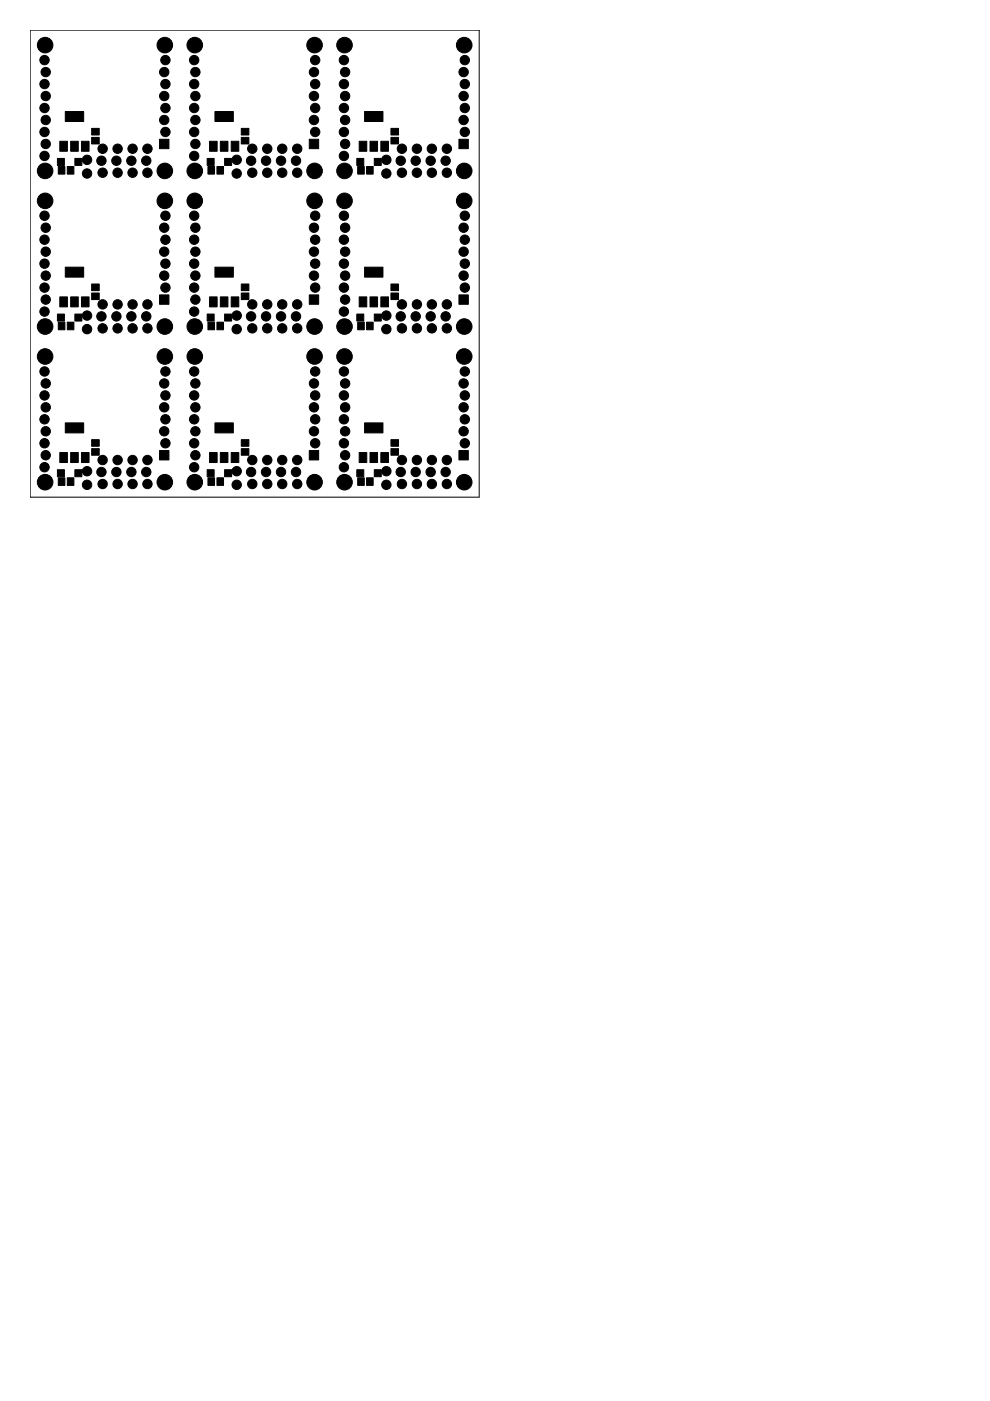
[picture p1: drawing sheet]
<svg xmlns="http://www.w3.org/2000/svg" width="210mm" height="297mm" viewBox="0 0 210 297" stroke-linecap="round" stroke-linejoin="round" font-family="sans-serif">
<g fill="#000" stroke="#000" stroke-width=".21">
<path d="M12.2 33.6h1.5v1.5h-1.5zM12.4 35.3h1.4v1.6h-1.4zM12.7 30h1.6v2.1h-1.6zM13.8 23.6h3.9v2.2h-3.9zM14.3 35.3h1.4v1.6h-1.4zM15 30h1.6v2.1h-1.6zM15.9 33.6h1.5v1.5h-1.5zM17.3 30h1.6v2.1h-1.6zM19.4 27.2h1.6v1.4h-1.6zM19.4 29.1h1.6v1.4h-1.6zM33.8 29.5h2v2h-2zM43.9 33.6h1.5v1.5h-1.5z"/>
<path d="M44.1 35.3h1.4v1.6h-1.4zM44.4 30h1.6v2.1h-1.6zM45.6 23.6h3.9v2.2h-3.9zM46 35.3h1.4v1.6h-1.4zM46.7 30h1.6v2.1h-1.6zM47.6 33.6h1.5v1.5h-1.5zM49 30h1.6v2.1h-1.6zM51.2 27.2h1.6v1.4h-1.6zM51.2 29.1h1.6v1.4h-1.6zM65.6 29.5h2v2h-2zM75.6 33.6h1.5v1.5h-1.5zM75.8 35.3h1.4v1.6h-1.4z"/>
<path d="M76.2 30h1.6v2.1h-1.6zM77.3 23.6h3.9v2.2h-3.9zM77.7 35.3h1.4v1.6h-1.4zM78.4 30h1.7v2.1h-1.7zM79.4 33.6h1.4v1.5h-1.4zM80.8 30h1.6v2.1h-1.6zM82.9 27.2h1.6v1.4h-1.6zM82.9 29.1h1.6v1.4h-1.6zM97.3 29.5h2v2h-2zM13.8 56.6h3.9v2.2h-3.9zM45.6 56.6h3.9v2.2h-3.9zM77.3 56.6h3.9v2.2h-3.9z"/>
<path d="M12.2 66.6h1.5v1.5h-1.5zM12.4 68.3h1.4v1.6h-1.4zM12.7 62.9h1.6v2.2h-1.6zM14.3 68.3h1.4v1.6h-1.4zM15 62.9h1.6v2.2h-1.6zM15.9 66.6h1.5v1.5h-1.5zM17.3 62.9h1.6v2.2h-1.6zM19.4 60.2h1.6v1.4h-1.6zM19.4 62.1h1.6v1.4h-1.6zM33.8 62.5h2v2h-2zM43.9 66.6h1.5v1.5h-1.5zM44.1 68.3h1.4v1.6h-1.4z"/>
<path d="M44.4 62.9h1.6v2.2h-1.6zM46 68.3h1.4v1.6h-1.4zM46.7 62.9h1.6v2.2h-1.6zM47.6 66.6h1.5v1.5h-1.5zM49 62.9h1.6v2.2h-1.6zM51.2 60.2h1.6v1.4h-1.6zM51.2 62.1h1.6v1.4h-1.6zM65.6 62.5h2v2h-2zM75.6 66.6h1.5v1.5h-1.5zM75.8 68.3h1.4v1.6h-1.4zM76.2 62.9h1.6v2.2h-1.6zM77.7 68.3h1.4v1.6h-1.4z"/>
<path d="M78.4 62.9h1.7v2.2h-1.7zM79.4 66.6h1.4v1.5h-1.4zM80.8 62.9h1.6v2.2h-1.6zM82.9 60.2h1.6v1.4h-1.6zM82.9 62.1h1.6v1.4h-1.6zM97.3 62.5h2v2h-2zM12.2 99.6h1.5v1.5h-1.5zM12.7 95.9h1.6v2.2h-1.6zM13.8 89.7h3.9v2.1h-3.9zM15 95.9h1.6v2.2h-1.6zM15.9 99.6h1.5v1.5h-1.5zM17.3 95.9h1.6v2.2h-1.6z"/>
<path d="M19.4 93.2h1.6v1.4h-1.6zM19.4 95.1h1.6v1.4h-1.6zM33.8 95.5h2v2h-2zM43.9 99.6h1.5v1.5h-1.5zM44.4 95.9h1.6v2.2h-1.6zM45.6 89.7h3.9v2.1h-3.9zM46.7 95.9h1.6v2.2h-1.6zM47.6 99.6h1.5v1.5h-1.5zM49 95.9h1.6v2.2h-1.6zM51.2 93.2h1.6v1.4h-1.6zM51.2 95.1h1.6v1.4h-1.6zM65.6 95.5h2v2h-2z"/>
<path d="M75.6 99.6h1.5v1.5h-1.5zM76.2 95.9h1.6v2.2h-1.6zM77.3 89.7h3.9v2.1h-3.9zM78.4 95.9h1.7v2.2h-1.7zM79.4 99.6h1.4v1.5h-1.4zM80.8 95.9h1.6v2.2h-1.6zM82.9 93.2h1.6v1.4h-1.6zM82.9 95.1h1.6v1.4h-1.6zM97.3 95.5h2v2h-2zM12.4 101.3h1.4v1.6h-1.4zM14.3 101.3h1.4v1.6h-1.4zM44.1 101.3h1.4v1.6h-1.4z"/>
<path d="M46 101.3h1.4v1.6h-1.4zM75.8 101.3h1.4v1.6h-1.4zM77.7 101.3h1.4v1.6h-1.4z"/>
</g>
<g fill="#000" stroke="#000" stroke-width=".21">
<circle cx="9.4" cy="17.8" r=".99"/>
<circle cx="9.4" cy="12.7" r=".99"/>
<circle cx="9.6" cy="9.6" r="1.65"/>
<circle cx="9.7" cy="15.3" r=".99"/>
<circle cx="34.8" cy="15.3" r=".99"/>
<circle cx="34.9" cy="9.6" r="1.65"/>
<circle cx="35.1" cy="17.8" r=".99"/>
<circle cx="35.1" cy="12.7" r=".99"/>
<circle cx="41.2" cy="17.8" r=".99"/>
<circle cx="41.2" cy="12.7" r=".99"/>
<circle cx="41.3" cy="9.6" r="1.65"/>
<circle cx="41.4" cy="15.3" r=".99"/>
<circle cx="66.6" cy="15.3" r=".99"/>
<circle cx="66.7" cy="9.6" r="1.65"/>
<circle cx="66.8" cy="12.7" r=".99"/>
<circle cx="66.8" cy="17.8" r=".99"/>
<circle cx="72.9" cy="17.8" r=".99"/>
<circle cx="72.9" cy="12.7" r=".99"/>
<circle cx="73" cy="9.6" r="1.65"/>
<circle cx="73.2" cy="15.3" r=".99"/>
<circle cx="98.3" cy="15.3" r=".99"/>
<circle cx="98.4" cy="9.6" r="1.65"/>
<circle cx="98.6" cy="17.8" r=".99"/>
<circle cx="98.6" cy="12.7" r=".99"/>
<circle cx="9.4" cy="33.1" r=".99"/>
<circle cx="9.4" cy="28" r=".99"/>
<circle cx="9.4" cy="22.9" r=".99"/>
<circle cx="9.6" cy="36.2" r="1.65"/>
<circle cx="9.7" cy="30.5" r=".99"/>
<circle cx="9.7" cy="25.4" r=".99"/>
<circle cx="9.7" cy="20.4" r=".99"/>
<circle cx="18.5" cy="36.8" r=".99"/>
<circle cx="18.5" cy="33.9" r=".99"/>
<circle cx="21.5" cy="34.1" r=".99"/>
<circle cx="21.8" cy="36.6" r=".99"/>
<circle cx="21.8" cy="31.5" r=".99"/>
<circle cx="24.7" cy="34.1" r=".99"/>
<circle cx="24.9" cy="31.5" r=".99"/>
<circle cx="24.9" cy="36.6" r=".99"/>
<circle cx="27.9" cy="34.1" r=".99"/>
<circle cx="28.1" cy="36.6" r=".99"/>
<circle cx="28.1" cy="31.5" r=".99"/>
<circle cx="31" cy="34.1" r=".99"/>
<circle cx="31.3" cy="31.5" r=".99"/>
<circle cx="31.3" cy="36.6" r=".99"/>
<circle cx="34.8" cy="25.4" r=".99"/>
<circle cx="34.8" cy="20.4" r=".99"/>
<circle cx="34.9" cy="36.2" r="1.65"/>
<circle cx="35.1" cy="22.9" r=".99"/>
<circle cx="35.1" cy="28" r=".99"/>
<circle cx="41.2" cy="22.9" r=".99"/>
<circle cx="41.2" cy="28" r=".99"/>
<circle cx="41.2" cy="33.1" r=".99"/>
<circle cx="41.3" cy="36.2" r="1.65"/>
<circle cx="41.4" cy="30.5" r=".99"/>
<circle cx="41.4" cy="25.4" r=".99"/>
<circle cx="41.4" cy="20.4" r=".99"/>
<circle cx="50.2" cy="33.9" r=".99"/>
<circle cx="50.2" cy="36.8" r=".99"/>
<circle cx="53.2" cy="34.1" r=".99"/>
<circle cx="53.5" cy="36.6" r=".99"/>
<circle cx="53.5" cy="31.5" r=".99"/>
<circle cx="56.4" cy="34.1" r=".99"/>
<circle cx="56.7" cy="31.5" r=".99"/>
<circle cx="56.7" cy="36.6" r=".99"/>
<circle cx="59.6" cy="34.1" r=".99"/>
<circle cx="59.8" cy="36.6" r=".99"/>
<circle cx="59.8" cy="31.5" r=".99"/>
<circle cx="62.8" cy="34.1" r=".99"/>
<circle cx="63" cy="31.5" r=".99"/>
<circle cx="63" cy="36.6" r=".99"/>
<circle cx="66.6" cy="25.4" r=".99"/>
<circle cx="66.6" cy="20.4" r=".99"/>
<circle cx="66.7" cy="36.2" r="1.65"/>
<circle cx="66.8" cy="28" r=".99"/>
<circle cx="66.8" cy="22.9" r=".99"/>
<circle cx="72.9" cy="33.1" r=".99"/>
<circle cx="72.9" cy="28" r=".99"/>
<circle cx="72.9" cy="22.9" r=".99"/>
<circle cx="73" cy="36.2" r="1.65"/>
<circle cx="73.2" cy="30.5" r=".99"/>
<circle cx="73.2" cy="25.4" r=".99"/>
<circle cx="73.2" cy="20.4" r=".99"/>
<circle cx="81.9" cy="33.9" r=".99"/>
<circle cx="81.9" cy="36.8" r=".99"/>
<circle cx="85" cy="34.1" r=".99"/>
<circle cx="85.2" cy="36.6" r=".99"/>
<circle cx="85.2" cy="31.5" r=".99"/>
<circle cx="88.1" cy="34.1" r=".99"/>
<circle cx="88.4" cy="36.6" r=".99"/>
<circle cx="88.4" cy="31.5" r=".99"/>
<circle cx="91.3" cy="34.1" r=".99"/>
<circle cx="91.6" cy="36.6" r=".99"/>
<circle cx="91.6" cy="31.5" r=".99"/>
<circle cx="94.5" cy="34.1" r=".99"/>
<circle cx="94.7" cy="31.5" r=".99"/>
<circle cx="94.7" cy="36.6" r=".99"/>
<circle cx="98.3" cy="20.4" r=".99"/>
<circle cx="98.3" cy="25.4" r=".99"/>
<circle cx="98.4" cy="36.2" r="1.65"/>
<circle cx="98.6" cy="22.9" r=".99"/>
<circle cx="98.6" cy="28" r=".99"/>
<circle cx="9.4" cy="55.9" r=".99"/>
<circle cx="9.4" cy="45.7" r=".99"/>
<circle cx="9.4" cy="50.8" r=".99"/>
<circle cx="9.6" cy="42.6" r="1.65"/>
<circle cx="9.7" cy="48.3" r=".99"/>
<circle cx="9.7" cy="58.4" r=".99"/>
<circle cx="9.7" cy="53.4" r=".99"/>
<circle cx="34.8" cy="58.4" r=".99"/>
<circle cx="34.8" cy="53.4" r=".99"/>
<circle cx="34.8" cy="48.3" r=".99"/>
<circle cx="34.9" cy="42.6" r="1.65"/>
<circle cx="35.1" cy="55.9" r=".99"/>
<circle cx="35.1" cy="50.8" r=".99"/>
<circle cx="35.1" cy="45.7" r=".99"/>
<circle cx="41.2" cy="45.7" r=".99"/>
<circle cx="41.2" cy="50.8" r=".99"/>
<circle cx="41.2" cy="55.9" r=".99"/>
<circle cx="41.3" cy="42.6" r="1.65"/>
<circle cx="41.4" cy="48.3" r=".99"/>
<circle cx="41.4" cy="53.4" r=".99"/>
<circle cx="41.4" cy="58.4" r=".99"/>
<circle cx="66.6" cy="48.3" r=".99"/>
<circle cx="66.6" cy="58.4" r=".99"/>
<circle cx="66.6" cy="53.4" r=".99"/>
<circle cx="66.7" cy="42.6" r="1.65"/>
<circle cx="66.8" cy="50.8" r=".99"/>
<circle cx="66.8" cy="55.9" r=".99"/>
<circle cx="66.8" cy="45.7" r=".99"/>
<circle cx="72.9" cy="55.9" r=".99"/>
<circle cx="72.9" cy="50.8" r=".99"/>
<circle cx="72.9" cy="45.7" r=".99"/>
<circle cx="73" cy="42.6" r="1.65"/>
<circle cx="73.2" cy="58.4" r=".99"/>
<circle cx="73.2" cy="48.3" r=".99"/>
<circle cx="73.2" cy="53.4" r=".99"/>
<circle cx="98.3" cy="53.4" r=".99"/>
<circle cx="98.3" cy="58.4" r=".99"/>
<circle cx="98.3" cy="48.3" r=".99"/>
<circle cx="98.4" cy="42.6" r="1.65"/>
<circle cx="98.6" cy="55.9" r=".99"/>
<circle cx="98.6" cy="50.8" r=".99"/>
<circle cx="98.6" cy="45.7" r=".99"/>
<circle cx="9.4" cy="78.8" r=".99"/>
<circle cx="9.4" cy="66.1" r=".99"/>
<circle cx="9.4" cy="61" r=".99"/>
<circle cx="9.6" cy="69.2" r="1.65"/>
<circle cx="9.6" cy="75.6" r="1.65"/>
<circle cx="9.7" cy="63.5" r=".99"/>
<circle cx="18.5" cy="66.9" r=".99"/>
<circle cx="18.5" cy="69.8" r=".99"/>
<circle cx="21.5" cy="67.1" r=".99"/>
<circle cx="21.8" cy="69.6" r=".99"/>
<circle cx="21.8" cy="64.5" r=".99"/>
<circle cx="24.7" cy="67.1" r=".99"/>
<circle cx="24.9" cy="69.6" r=".99"/>
<circle cx="24.9" cy="64.5" r=".99"/>
<circle cx="27.9" cy="67.1" r=".99"/>
<circle cx="28.1" cy="69.6" r=".99"/>
<circle cx="28.1" cy="64.5" r=".99"/>
<circle cx="31" cy="67.1" r=".99"/>
<circle cx="31.3" cy="64.5" r=".99"/>
<circle cx="31.3" cy="69.6" r=".99"/>
<circle cx="34.9" cy="69.2" r="1.65"/>
<circle cx="34.9" cy="75.6" r="1.65"/>
<circle cx="35.1" cy="61" r=".99"/>
<circle cx="35.1" cy="78.8" r=".99"/>
<circle cx="41.2" cy="61" r=".99"/>
<circle cx="41.2" cy="78.8" r=".99"/>
<circle cx="41.2" cy="66.1" r=".99"/>
<circle cx="41.3" cy="75.6" r="1.65"/>
<circle cx="41.3" cy="69.2" r="1.65"/>
<circle cx="41.4" cy="63.5" r=".99"/>
<circle cx="50.2" cy="66.9" r=".99"/>
<circle cx="50.2" cy="69.8" r=".99"/>
<circle cx="53.2" cy="67.1" r=".99"/>
<circle cx="53.5" cy="69.6" r=".99"/>
<circle cx="53.5" cy="64.5" r=".99"/>
<circle cx="56.4" cy="67.1" r=".99"/>
<circle cx="56.7" cy="64.5" r=".99"/>
<circle cx="56.7" cy="69.6" r=".99"/>
<circle cx="59.6" cy="67.1" r=".99"/>
<circle cx="59.8" cy="69.6" r=".99"/>
<circle cx="59.8" cy="64.5" r=".99"/>
<circle cx="62.8" cy="67.1" r=".99"/>
<circle cx="63" cy="64.5" r=".99"/>
<circle cx="63" cy="69.6" r=".99"/>
<circle cx="66.7" cy="69.2" r="1.65"/>
<circle cx="66.7" cy="75.6" r="1.65"/>
<circle cx="66.8" cy="61" r=".99"/>
<circle cx="66.8" cy="78.8" r=".99"/>
<circle cx="72.9" cy="78.8" r=".99"/>
<circle cx="72.9" cy="66.1" r=".99"/>
<circle cx="72.9" cy="61" r=".99"/>
<circle cx="73" cy="75.6" r="1.65"/>
<circle cx="73" cy="69.2" r="1.65"/>
<circle cx="73.2" cy="63.5" r=".99"/>
<circle cx="81.9" cy="66.9" r=".99"/>
<circle cx="81.9" cy="69.8" r=".99"/>
<circle cx="85" cy="67.1" r=".99"/>
<circle cx="85.2" cy="64.5" r=".99"/>
<circle cx="85.2" cy="69.6" r=".99"/>
<circle cx="88.1" cy="67.1" r=".99"/>
<circle cx="88.4" cy="69.6" r=".99"/>
<circle cx="88.4" cy="64.5" r=".99"/>
<circle cx="91.3" cy="67.1" r=".99"/>
<circle cx="91.6" cy="64.5" r=".99"/>
<circle cx="91.6" cy="69.6" r=".99"/>
<circle cx="94.5" cy="67.1" r=".99"/>
<circle cx="94.7" cy="64.5" r=".99"/>
<circle cx="94.7" cy="69.6" r=".99"/>
<circle cx="98.4" cy="75.6" r="1.65"/>
<circle cx="98.4" cy="69.2" r="1.65"/>
<circle cx="98.6" cy="78.8" r=".99"/>
<circle cx="98.6" cy="61" r=".99"/>
<circle cx="9.4" cy="99.1" r=".99"/>
<circle cx="9.4" cy="88.9" r=".99"/>
<circle cx="9.4" cy="94" r=".99"/>
<circle cx="9.4" cy="83.8" r=".99"/>
<circle cx="9.7" cy="91.4" r=".99"/>
<circle cx="9.7" cy="96.5" r=".99"/>
<circle cx="9.7" cy="86.4" r=".99"/>
<circle cx="9.7" cy="81.3" r=".99"/>
<circle cx="18.5" cy="99.9" r=".99"/>
<circle cx="21.8" cy="97.5" r=".99"/>
<circle cx="24.9" cy="97.5" r=".99"/>
<circle cx="28.1" cy="97.5" r=".99"/>
<circle cx="31.3" cy="97.5" r=".99"/>
<circle cx="34.8" cy="91.4" r=".99"/>
<circle cx="34.8" cy="86.4" r=".99"/>
<circle cx="34.8" cy="81.3" r=".99"/>
<circle cx="35.1" cy="88.9" r=".99"/>
<circle cx="35.1" cy="94" r=".99"/>
<circle cx="35.1" cy="83.8" r=".99"/>
<circle cx="41.2" cy="99.1" r=".99"/>
<circle cx="41.2" cy="88.9" r=".99"/>
<circle cx="41.2" cy="94" r=".99"/>
<circle cx="41.2" cy="83.8" r=".99"/>
<circle cx="41.4" cy="91.4" r=".99"/>
<circle cx="41.4" cy="96.5" r=".99"/>
<circle cx="41.4" cy="86.4" r=".99"/>
<circle cx="41.4" cy="81.3" r=".99"/>
<circle cx="50.2" cy="99.9" r=".99"/>
<circle cx="53.5" cy="97.5" r=".99"/>
<circle cx="56.7" cy="97.5" r=".99"/>
<circle cx="59.8" cy="97.5" r=".99"/>
<circle cx="63" cy="97.5" r=".99"/>
<circle cx="66.6" cy="91.4" r=".99"/>
<circle cx="66.6" cy="86.4" r=".99"/>
<circle cx="66.6" cy="81.3" r=".99"/>
<circle cx="66.8" cy="88.9" r=".99"/>
<circle cx="66.8" cy="94" r=".99"/>
<circle cx="66.8" cy="83.8" r=".99"/>
<circle cx="72.9" cy="88.9" r=".99"/>
<circle cx="72.9" cy="99.1" r=".99"/>
<circle cx="72.9" cy="94" r=".99"/>
<circle cx="72.9" cy="83.8" r=".99"/>
<circle cx="73.2" cy="96.5" r=".99"/>
<circle cx="73.2" cy="91.4" r=".99"/>
<circle cx="73.2" cy="86.4" r=".99"/>
<circle cx="73.2" cy="81.3" r=".99"/>
<circle cx="81.9" cy="99.9" r=".99"/>
<circle cx="85.2" cy="97.5" r=".99"/>
<circle cx="88.4" cy="97.5" r=".99"/>
<circle cx="91.6" cy="97.5" r=".99"/>
<circle cx="94.7" cy="97.5" r=".99"/>
<circle cx="98.3" cy="91.4" r=".99"/>
<circle cx="98.3" cy="86.4" r=".99"/>
<circle cx="98.3" cy="81.3" r=".99"/>
<circle cx="98.6" cy="88.9" r=".99"/>
<circle cx="98.6" cy="94" r=".99"/>
<circle cx="98.6" cy="83.8" r=".99"/>
<circle cx="9.6" cy="102.2" r="1.65"/>
<circle cx="18.5" cy="102.8" r=".99"/>
<circle cx="21.5" cy="100.1" r=".99"/>
<circle cx="21.8" cy="102.6" r=".99"/>
<circle cx="24.7" cy="100.1" r=".99"/>
<circle cx="24.9" cy="102.6" r=".99"/>
<circle cx="27.9" cy="100.1" r=".99"/>
<circle cx="28.1" cy="102.6" r=".99"/>
<circle cx="31" cy="100.1" r=".99"/>
<circle cx="31.3" cy="102.6" r=".99"/>
<circle cx="34.9" cy="102.2" r="1.65"/>
<circle cx="41.3" cy="102.2" r="1.65"/>
<circle cx="50.2" cy="102.8" r=".99"/>
<circle cx="53.2" cy="100.1" r=".99"/>
<circle cx="53.5" cy="102.6" r=".99"/>
<circle cx="56.4" cy="100.1" r=".99"/>
<circle cx="56.7" cy="102.6" r=".99"/>
<circle cx="59.6" cy="100.1" r=".99"/>
<circle cx="59.8" cy="102.6" r=".99"/>
<circle cx="62.8" cy="100.1" r=".99"/>
<circle cx="63" cy="102.6" r=".99"/>
<circle cx="66.7" cy="102.2" r="1.65"/>
<circle cx="73" cy="102.2" r="1.65"/>
<circle cx="81.9" cy="102.8" r=".99"/>
<circle cx="85" cy="100.1" r=".99"/>
<circle cx="85.2" cy="102.6" r=".99"/>
<circle cx="88.1" cy="100.1" r=".99"/>
<circle cx="88.4" cy="102.6" r=".99"/>
<circle cx="91.3" cy="100.1" r=".99"/>
<circle cx="91.6" cy="102.6" r=".99"/>
<circle cx="94.5" cy="100.1" r=".99"/>
<circle cx="94.7" cy="102.6" r=".99"/>
<circle cx="98.4" cy="102.2" r="1.65"/>
</g>
<path d="M6.4 6.4h95.2v99h-95.2z" fill="none" stroke="#000" stroke-width=".21"/>
</svg>
